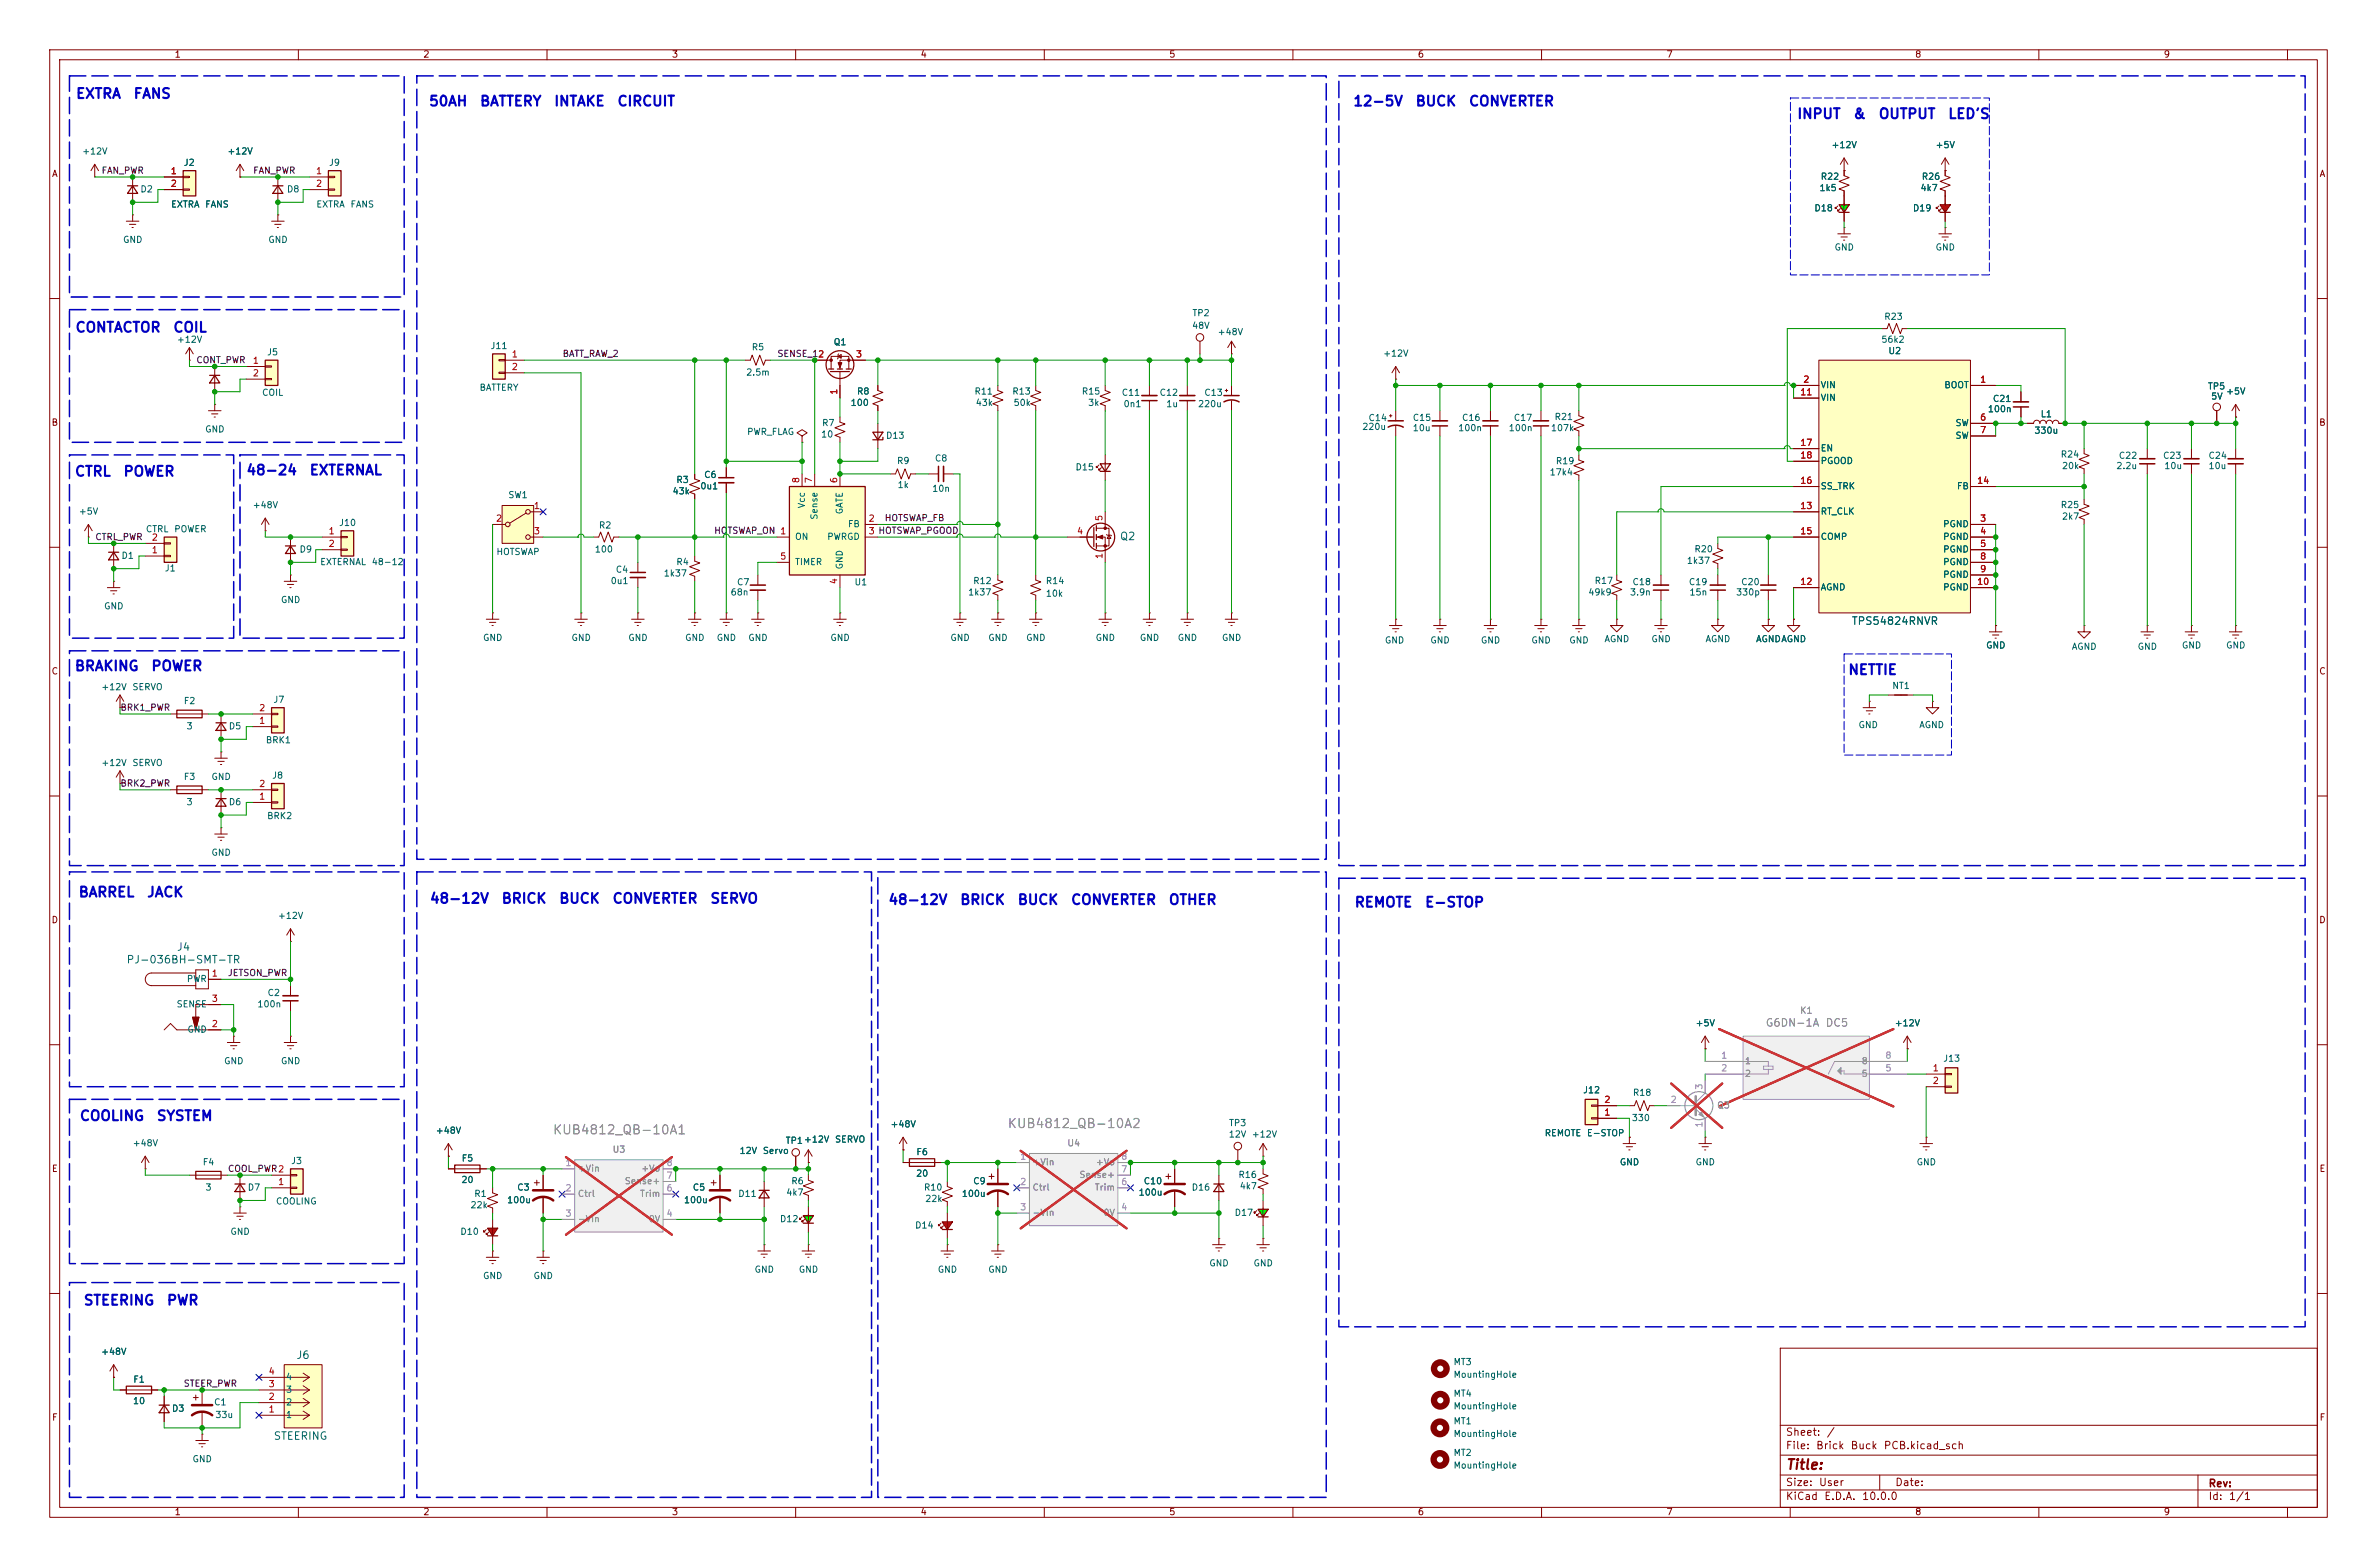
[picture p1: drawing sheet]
<svg xmlns="http://www.w3.org/2000/svg" width="478mm" height="315mm" viewBox="0 0 478 315" stroke-linecap="round" stroke-linejoin="round" font-family="sans-serif">
<defs><g id="words">
<g font-size="2" fill="#0000c2">
<text x="15.1" y="20.3">EXTRA</text>
<text x="26.7" y="20.3">FANS</text>
<text x="86.1" y="21.8">50AH</text>
<text x="96.4" y="21.8">BATTERY</text>
<text x="111.3" y="21.8">INTAKE</text>
<text x="124" y="21.8">CIRCUIT</text>
<text x="272" y="21.8">12-5V</text>
<text x="284.5" y="21.8">BUCK</text>
<text x="295.2" y="21.8">CONVERTER</text>
<text x="361.3" y="24.4">INPUT</text>
<text x="372.5" y="24.4">&amp;</text>
<text x="377.6" y="24.4">OUTPUT</text>
<text x="391.6" y="24.4">LED'S</text>
<text x="15" y="67.3">CONTACTOR</text>
<text x="34.7" y="67.3">COIL</text>
<text x="14.9" y="96.3">CTRL</text>
<text x="24.7" y="96.3">POWER</text>
<text x="49.4" y="96">48-24</text>
<text x="62.1" y="96">EXTERNAL</text>
<text x="14.9" y="135.4">BRAKING</text>
<text x="30.3" y="135.4">POWER</text>
<text x="371.5" y="136.1">NETTIE</text>
<text x="15.7" y="180.8">BARREL</text>
<text x="29.4" y="180.8">JACK</text>
<text x="86.3" y="182.1">48-12V</text>
<text x="100.7" y="182.1">BRICK</text>
<text x="112.3" y="182.1">BUCK</text>
<text x="123" y="182.1">CONVERTER</text>
<text x="142.7" y="182.1">SERVO</text>
<text x="178.5" y="182.4">48-12V</text>
<text x="192.9" y="182.4">BRICK</text>
<text x="204.5" y="182.4">BUCK</text>
<text x="215.2" y="182.4">CONVERTER</text>
<text x="234.9" y="182.4">OTHER</text>
<text x="272.3" y="182.9">REMOTE</text>
<text x="286.4" y="182.9">E-STOP</text>
<text x="15.9" y="225.8">COOLING</text>
<text x="31.4" y="225.8">SYSTEM</text>
<text x="16.7" y="262.9">STEERING</text>
<text x="33.4" y="262.9">PWR</text>
</g>
<text font-size="2" fill="#840000" x="359" y="295.9">Title:</text>
<g font-size="1.8" fill="#989898">
<text x="202.5" y="227.2">KUB4812_QB-10A2</text>
<text x="111" y="228.5">KUB4812_QB-10A1</text>
</g>
<g font-size="1.5" fill="#006464">
<text x="225.1" y="109">Q2</text>
<text x="372.3" y="126">TPS54824RNVR</text>
<text x="35.5" y="191.5">J4</text>
<text x="25.3" y="194">PJ-036BH-SMT-TR</text>
<text x="59.5" y="273.5">J6</text>
<text x="54.9" y="289.8">STEERING</text>
</g>
<g font-size="1.5" fill="#989898">
<text x="354.9" y="206.7">G6DN-1A</text>
<text x="367" y="206.7">DC5</text>
</g>
<g font-size="1.5" fill="#840000">
<text x="359" y="291.7">File:</text>
<text x="359" y="289">Sheet:</text>
<text x="365.1" y="291.7">Brick</text>
<text x="367.2" y="289">/</text>
<text x="372" y="291.7">Buck</text>
<text x="378.7" y="291.7">PCB.kicad_sch</text>
<text x="359" y="299.1">Size:</text>
<text x="365.7" y="299.1">User</text>
<text x="381" y="299.1">Date:</text>
<text x="444" y="299.3">Rev:</text>
<text x="359" y="301.9">KiCad</text>
<text x="366.7" y="301.9">E.D.A.</text>
<text x="374.3" y="301.9">10.0.0</text>
<text x="444" y="301.9">Id:</text>
<text x="448.1" y="301.9">1/1</text>
</g>
<g font-size="1.3" fill="#840000">
<text x="35" y="11.9">1</text>
<text x="85" y="11.9">2</text>
<text x="135" y="11.9">3</text>
<text x="185" y="11.9">4</text>
<text x="235" y="11.9">5</text>
<text x="285" y="11.9">6</text>
<text x="335" y="11.9">7</text>
<text x="385" y="11.9">8</text>
<text x="435" y="11.9">9</text>
<text x="10.3" y="35.9">A</text>
<text x="466.3" y="35.9">A</text>
<text x="10.3" y="85.9">B</text>
<text x="466.3" y="85.9">B</text>
<text x="10.3" y="135.9">C</text>
<text x="466.3" y="135.9">C</text>
<text x="10.3" y="185.9">D</text>
<text x="466.3" y="185.9">D</text>
<text x="10.3" y="235.9">E</text>
<text x="466.3" y="235.9">E</text>
<text x="10.3" y="285.9">F</text>
<text x="466.3" y="285.9">F</text>
<text x="35" y="304.9">1</text>
<text x="85" y="304.9">2</text>
<text x="135" y="304.9">3</text>
<text x="185" y="304.9">4</text>
<text x="235" y="304.9">5</text>
<text x="285" y="304.9">6</text>
<text x="335" y="304.9">7</text>
<text x="385" y="304.9">8</text>
<text x="435" y="304.9">9</text>
</g>
<g font-size="1.3" fill="#006464">
<text x="16.4" y="31.4">+12V</text>
<text x="36.8" y="33.6">J2</text>
<text x="45.6" y="31.4">+12V</text>
<text x="66" y="33.6">J9</text>
<text x="368.2" y="30.1">+12V</text>
<text x="389.1" y="30.1">+5V</text>
<text x="28.1" y="39">D2</text>
<text x="57.6" y="39">D8</text>
<text x="365.8" y="38.7">1k5</text>
<text x="366" y="36.4">R22</text>
<text x="386.1" y="38.7">4k7</text>
<text x="386.3" y="36.4">R26</text>
<text x="34.3" y="42">EXTRA</text>
<text x="41.2" y="42">FANS</text>
<text x="63.5" y="42">EXTRA</text>
<text x="70.4" y="42">FANS</text>
<text x="364.8" y="42.8">D18</text>
<text x="384.6" y="42.8">D19</text>
<text x="24.6" y="49.1">GND</text>
<text x="53.8" y="49.1">GND</text>
<text x="368.8" y="50.7">GND</text>
<text x="389.1" y="50.7">GND</text>
<text x="239.7" y="63.9">TP2</text>
<text x="378.8" y="64.6">R23</text>
<text x="35.5" y="69.2">+12V</text>
<text x="53.6" y="71.7">J5</text>
<text x="98.5" y="70.5">J11</text>
<text x="151.1" y="70.7">R5</text>
<text x="167.5" y="69.7">Q1</text>
<text x="239.6" y="66.4">48V</text>
<text x="244.8" y="67.7">+48V</text>
<text x="278" y="72">+12V</text>
<text x="378.2" y="69.2">56k2</text>
<text x="379.6" y="71.5">U2</text>
<text x="149.9" y="75.8">2.5m</text>
<text x="52.6" y="79.9">COIL</text>
<text x="96.3" y="78.9">BATTERY</text>
<text x="171" y="81.9">100</text>
<text x="172.2" y="79.6">R8</text>
<text x="195.8" y="79.6">R11</text>
<text x="196.1" y="81.9">43k</text>
<text x="203.5" y="79.6">R13</text>
<text x="203.7" y="81.9">50k</text>
<text x="217.4" y="79.6">R15</text>
<text x="218.7" y="81.9">3k</text>
<text x="225.5" y="79.9">C11</text>
<text x="225.8" y="82.2">0n1</text>
<text x="233.1" y="79.9">C12</text>
<text x="234.4" y="82.2">1u</text>
<text x="240.8" y="82.2">220u</text>
<text x="242.1" y="79.9">C13</text>
<text x="366" y="78.3">VIN</text>
<text x="366" y="80.9">VIN</text>
<text x="390.9" y="78.3">BOOT</text>
<text x="399.6" y="83.2">100n</text>
<text x="400.6" y="81.1">C21</text>
<text x="443.9" y="78.6">TP5</text>
<text x="444.5" y="80.6">5V</text>
<text x="447.5" y="79.6">+5V</text>
<text x="41.1" y="87.2">GND</text>
<text x="150.1" y="87.7">PWR_FLAG</text>
<text x="165" y="88.3">10</text>
<text x="165.2" y="86">R7</text>
<text x="178.1" y="88.5">D13</text>
<text x="273.8" y="86.7">220u</text>
<text x="275.1" y="85">C14</text>
<text x="284" y="84.9">C15</text>
<text x="284" y="87">10u</text>
<text x="293.1" y="87">100n</text>
<text x="293.9" y="84.9">C16</text>
<text x="303.3" y="87">100n</text>
<text x="304.3" y="84.9">C17</text>
<text x="311.8" y="87">107k</text>
<text x="312.5" y="84.7">R21</text>
<text x="393.1" y="86">SW</text>
<text x="393.1" y="88.5">SW</text>
<text x="409" y="87.5">330u</text>
<text x="410.3" y="84.2">L1</text>
<text x="180.3" y="93.6">R9</text>
<text x="187.9" y="93.1">C8</text>
<text x="216.2" y="94.9">D15</text>
<text x="311.5" y="95.9">17k4</text>
<text x="312.8" y="93.6">R19</text>
<text x="366" y="91">EN</text>
<text x="366" y="93.6">PGOOD</text>
<text x="414.3" y="92.3">R24</text>
<text x="414.5" y="94.6">20k</text>
<text x="425.5" y="94.6">2.2u</text>
<text x="426" y="92.5">C22</text>
<text x="434.9" y="92.5">C23</text>
<text x="435.1" y="94.6">10u</text>
<text x="444" y="92.5">C24</text>
<text x="444" y="94.6">10u</text>
<text x="102.1" y="100.4">SW1</text>
<text x="135.1" y="99.7">43k</text>
<text x="135.9" y="97.4">R3</text>
<text x="140.7" y="98.7">0u1</text>
<text x="141.5" y="96.4">C6</text>
<text x="180.4" y="98.4">1k</text>
<text x="187.3" y="99.2">10n</text>
<text x="366" y="98.7">SS_TRK</text>
<text x="393.4" y="98.7">FB</text>
<text x="15.7" y="103.7">+5V</text>
<text x="29.2" y="107.3">CTRL</text>
<text x="34.9" y="107.3">POWER</text>
<text x="50.7" y="102.5">+48V</text>
<text x="68.1" y="106">J10</text>
<text x="120.3" y="106.5">R2</text>
<text x="162.2" y="102.3" transform="rotate(-90 162.2 102.3)">Vcc</text>
<text x="164.7" y="104.6" transform="rotate(-90 164.7 104.6)">Sense</text>
<text x="169.8" y="103.5" transform="rotate(-90 169.8 103.5)">GATE</text>
<text x="170.4" y="106.3">FB</text>
<text x="366" y="103.7">RT_CLK</text>
<text x="390.6" y="106.3">PGND</text>
<text x="414.3" y="102.4">R25</text>
<text x="414.5" y="104.8">2k7</text>
<text x="24.3" y="112.6">D1</text>
<text x="60.1" y="111.4">D9</text>
<text x="64.3" y="113.9">EXTERNAL</text>
<text x="74.6" y="113.9">48-12</text>
<text x="99.7" y="111.9">HOTSWAP</text>
<text x="119.5" y="111.4">100</text>
<text x="135.9" y="113.9">R4</text>
<text x="159.8" y="108.8">ON</text>
<text x="159.8" y="113.9">TIMER</text>
<text x="166.2" y="108.8">PWRGD</text>
<text x="339.1" y="113.7">1k37</text>
<text x="340.6" y="111.3">R20</text>
<text x="366" y="108.8">COMP</text>
<text x="390.6" y="108.8">PGND</text>
<text x="390.6" y="111.4">PGND</text>
<text x="390.6" y="113.9">PGND</text>
<text x="33" y="115.2">J1</text>
<text x="122.7" y="117.7">0u1</text>
<text x="123.7" y="115.4">C4</text>
<text x="133.4" y="116.2">1k37</text>
<text x="148.1" y="118">C7</text>
<text x="169.8" y="114.6" transform="rotate(-90 169.8 114.6)">GND</text>
<text x="171.7" y="118">U1</text>
<text x="195.6" y="117.7">R12</text>
<text x="210.2" y="117.7">R14</text>
<text x="320.6" y="117.7">R17</text>
<text x="328.2" y="117.9">C18</text>
<text x="339.5" y="117.9">C19</text>
<text x="350" y="117.9">C20</text>
<text x="366" y="119">AGND</text>
<text x="390.6" y="116.4">PGND</text>
<text x="390.6" y="119">PGND</text>
<text x="20.8" y="122.8">GND</text>
<text x="56.4" y="121.5">GND</text>
<text x="146.8" y="120">68n</text>
<text x="194.6" y="120">1k37</text>
<text x="210.2" y="120.3">10k</text>
<text x="319.3" y="120">49k9</text>
<text x="327.7" y="120">3.9n</text>
<text x="339.6" y="120">15n</text>
<text x="349" y="120">330p</text>
<text x="97" y="129.1">GND</text>
<text x="114.8" y="129.1">GND</text>
<text x="126.2" y="129.1">GND</text>
<text x="137.7" y="129.1">GND</text>
<text x="144" y="129.1">GND</text>
<text x="150.4" y="129.1">GND</text>
<text x="166.9" y="129.1">GND</text>
<text x="191" y="129.1">GND</text>
<text x="198.6" y="129.1">GND</text>
<text x="206.2" y="129.1">GND</text>
<text x="220.2" y="129.1">GND</text>
<text x="229.1" y="129.1">GND</text>
<text x="236.7" y="129.1">GND</text>
<text x="245.6" y="129.1">GND</text>
<text x="278.4" y="129.7">GND</text>
<text x="287.5" y="129.7">GND</text>
<text x="297.7" y="129.7">GND</text>
<text x="307.8" y="129.7">GND</text>
<text x="315.5" y="129.7">GND</text>
<text x="322.5" y="129.4">AGND</text>
<text x="332" y="129.4">GND</text>
<text x="342.9" y="129.4">AGND</text>
<text x="353" y="129.4">AGNDAGND</text>
<text x="399.3" y="130.7">GND</text>
<text x="416.5" y="130.9">AGND</text>
<text x="429.8" y="130.9">GND</text>
<text x="438.7" y="130.7">GND</text>
<text x="447.5" y="130.7">GND</text>
<text x="20.3" y="139.1">+12V</text>
<text x="26.5" y="139.1">SERVO</text>
<text x="36.8" y="141.8">F2</text>
<text x="54.9" y="141.6">J7</text>
<text x="380.4" y="138.8">NT1</text>
<text x="37.4" y="146.9">3</text>
<text x="45.9" y="146.9">D5</text>
<text x="53.3" y="149.7">BRK1</text>
<text x="373.6" y="146.7">GND</text>
<text x="385.8" y="146.7">AGND</text>
<text x="20.3" y="154.3">+12V</text>
<text x="26.5" y="154.3">SERVO</text>
<text x="36.8" y="157.1">F3</text>
<text x="42.4" y="157.1">GND</text>
<text x="54.6" y="156.8">J8</text>
<text x="37.4" y="162.2">3</text>
<text x="45.9" y="162.2">D6</text>
<text x="53.6" y="165">BRK2</text>
<text x="42.4" y="172.3">GND</text>
<text x="55.8" y="185">+12V</text>
<text x="37.5" y="197.7">PWR</text>
<text x="35.4" y="202.8">SENSE</text>
<text x="51.7" y="202.8">100n</text>
<text x="53.7" y="200.5">C2</text>
<text x="37.6" y="207.9">GND</text>
<text x="340.9" y="206.6">+5V</text>
<text x="380.9" y="206.6">+12V</text>
<text x="45" y="214.2">GND</text>
<text x="56.4" y="214.2">GND</text>
<text x="390.7" y="213.7">J13</text>
<text x="318.2" y="220.1">J12</text>
<text x="328.3" y="220.6">R18</text>
<text x="179" y="226.9">+48V</text>
<text x="247" y="226.7">TP3</text>
<text x="328" y="225.7">330</text>
<text x="26.6" y="230.7">+48V</text>
<text x="87.5" y="228.2">+48V</text>
<text x="92.7" y="233.8">F5</text>
<text x="148.6" y="232.3">12V</text>
<text x="153.3" y="232.3">Servo</text>
<text x="157.9" y="230.2">TP1 +12V</text>
<text x="167.8" y="230">SERVO</text>
<text x="184.2" y="232.5">F6</text>
<text x="247" y="229">12V</text>
<text x="251.6" y="229">+12V</text>
<text x="310.5" y="228.7">REMOTE</text>
<text x="319" y="228.7">E-STOP</text>
<text x="40.7" y="234.6">F4</text>
<text x="41.2" y="239.6">3</text>
<text x="49.7" y="239.6">D7</text>
<text x="58.4" y="234.3">J3</text>
<text x="92.7" y="238.1">20</text>
<text x="103.9" y="239.6">C3</text>
<text x="139.2" y="239.6">C5</text>
<text x="159" y="238.4">R6</text>
<text x="184.1" y="236.8">20</text>
<text x="185.7" y="239.6">R10</text>
<text x="195.6" y="238.4">C9</text>
<text x="229.9" y="238.4">C10</text>
<text x="239.5" y="239.6">D16</text>
<text x="248.9" y="237.1">R16</text>
<text x="249.2" y="239.4">4k7</text>
<text x="325.6" y="234.6">GND</text>
<text x="340.9" y="234.6">GND</text>
<text x="385.3" y="234.6">GND</text>
<text x="55.4" y="242.4">COOLING</text>
<text x="94.5" y="243.2">22k</text>
<text x="95.3" y="240.9">R1</text>
<text x="101.9" y="242.2">100u</text>
<text x="137.4" y="242.2">100u</text>
<text x="148.3" y="240.9">D11</text>
<text x="156.7" y="246">D12</text>
<text x="158" y="240.7">4k7</text>
<text x="185.9" y="241.9">22k</text>
<text x="193.3" y="240.9">100u</text>
<text x="228.9" y="240.7">100u</text>
<text x="248.2" y="244.7">D17</text>
<text x="46.2" y="248.5">GND</text>
<text x="92.5" y="248.5">D10</text>
<text x="183.9" y="247.3">D14</text>
<text x="97" y="257.4">GND</text>
<text x="107.2" y="257.4">GND</text>
<text x="151.6" y="256.1">GND</text>
<text x="160.5" y="256.1">GND</text>
<text x="188.5" y="256.1">GND</text>
<text x="198.6" y="256.1">GND</text>
<text x="243.1" y="254.9">GND</text>
<text x="252" y="254.9">GND</text>
<text x="20.2" y="272.7">+48V</text>
<text x="292.2" y="274.7">MT3</text>
<text x="26.7" y="278.2">F1</text>
<text x="57.4" y="280.3">3</text>
<text x="57.4" y="277.7">4</text>
<text x="292.2" y="281.1">MT4</text>
<text x="292.2" y="277.3">MountingHole</text>
<text x="26.6" y="282.6">10</text>
<text x="34.5" y="284.1">D3</text>
<text x="42.9" y="282.8">C1</text>
<text x="43.2" y="285.4">33u</text>
<text x="57.4" y="285.4">1</text>
<text x="57.4" y="282.8">2</text>
<text x="292.2" y="286.6">MT1</text>
<text x="292.2" y="283.6">MountingHole</text>
<text x="292.2" y="293">MT2</text>
<text x="292.2" y="289.2">MountingHole</text>
<text x="38.6" y="294.2">GND</text>
<text x="292.2" y="295.5">MountingHole</text>
</g>
<g font-size="1.3" fill="#0f0f0f">
<text x="20.3" y="35.2">FAN_PWR</text>
<text x="50.8" y="35.2">FAN_PWR</text>
<text x="39.4" y="73.3">CONT_PWR</text>
<text x="113" y="72.1">BATT_RAW_2</text>
<text x="156.2" y="72.1">SENSE_12</text>
<text x="143.5" y="107.6">HOTSWAP_ON</text>
<text x="177.8" y="105.1">HOTSWAP_FB</text>
<text x="19" y="108.9">CTRL_PWR</text>
<text x="24.1" y="143.2">BRK1_PWR</text>
<text x="24.1" y="158.4">BRK2_PWR</text>
<text x="45.7" y="196.5">JETSON_PWR</text>
<text x="45.7" y="235.9">COOL_PWR2</text>
<text x="36.8" y="279.1">STEER_PWR</text>
</g>
<g font-size="1.3" fill="#a90000">
<text x="34.2" y="35.3">1</text>
<text x="63.4" y="35.3">1</text>
<text x="34.2" y="37.9">2</text>
<text x="63.4" y="37.9">2</text>
<text x="50.7" y="73.4">1</text>
<text x="50.7" y="76">2</text>
<text x="102.8" y="72.2">1</text>
<text x="102.8" y="74.7">2</text>
<text x="164.4" y="72.2">2</text>
<text x="172" y="72.2">3</text>
<text x="362.5" y="77.2">2</text>
<text x="398.1" y="77.2">1</text>
<text x="168.7" y="79.5" transform="rotate(-90 168.7 79.5)">1</text>
<text x="361.9" y="79.8">11</text>
<text x="361.9" y="89.9">17</text>
<text x="398.1" y="84.9">6</text>
<text x="398.1" y="87.4">7</text>
<text x="361.9" y="92.5">18</text>
<text x="161" y="97.2" transform="rotate(-90 161 97.2)">8</text>
<text x="163.6" y="97.2" transform="rotate(-90 163.6 97.2)">7</text>
<text x="168.7" y="97.2" transform="rotate(-90 168.7 97.2)">6</text>
<text x="361.9" y="97.6">16</text>
<text x="397.5" y="97.6">14</text>
<text x="66" y="107.7">1</text>
<text x="99.6" y="105.2">2</text>
<text x="107.2" y="102.6">1</text>
<text x="107.2" y="107.7">3</text>
<text x="156.8" y="107.7">1</text>
<text x="174.6" y="105.2">2</text>
<text x="174.6" y="107.7">3 HOTSWAP_PGOOD</text>
<text x="216.5" y="107.7">4</text>
<text x="222" y="104.9" transform="rotate(-90 222 104.9)">5</text>
<text x="361.9" y="102.6">13</text>
<text x="361.9" y="107.7">15</text>
<text x="398.1" y="105.2">3</text>
<text x="398.1" y="107.7">4</text>
<text x="30.4" y="111.5">1</text>
<text x="30.4" y="109">2</text>
<text x="66" y="110.3">2</text>
<text x="156.8" y="112.8">5</text>
<text x="222" y="112.5" transform="rotate(-90 222 112.5)">1</text>
<text x="398.1" y="110.3">5</text>
<text x="398.1" y="112.8">8</text>
<text x="168.7" y="117.6" transform="rotate(-90 168.7 117.6)">4</text>
<text x="361.9" y="117.9">12</text>
<text x="397.5" y="117.9">10</text>
<text x="398.1" y="115.3">9</text>
<text x="52" y="143.3">2</text>
<text x="52" y="145.8">1</text>
<text x="52" y="161.1">1</text>
<text x="52" y="158.5">2</text>
<text x="42.5" y="196.6">1</text>
<text x="42.5" y="201.7">3</text>
<text x="42.5" y="206.8">2</text>
<text x="388.5" y="215.7">1</text>
<text x="388.5" y="218.2">2</text>
<text x="322.5" y="224.6">1</text>
<text x="322.5" y="222">2</text>
<text x="55.8" y="238.5">1</text>
<text x="53.9" y="281.7">2</text>
<text x="53.9" y="279.2">3</text>
<text x="53.9" y="276.6">4</text>
<text x="53.9" y="284.2">1</text>
</g>
<g font-size="1.3" fill="#989898">
<text x="361.9" y="204.1">K1</text>
<text x="350.8" y="214.2">1</text>
<text x="374.3" y="214.2">8</text>
<text x="350.8" y="216.8">2</text>
<text x="374.3" y="216.8">5</text>
<text x="345.2" y="223.1">Q3</text>
<text x="123.1" y="232">U3</text>
<text x="214.5" y="230.7">U4</text>
<text x="116.1" y="235.8">+Vin</text>
<text x="125.5" y="238.4">Sense+</text>
<text x="128.8" y="235.8">+Vo</text>
<text x="207.5" y="234.6">+Vin</text>
<text x="207.5" y="239.6">Ctrl</text>
<text x="216.9" y="237.1">Sense+</text>
<text x="220" y="239.6">Trim</text>
<text x="220.3" y="234.6">+Vo</text>
<text x="116.1" y="240.9">Ctrl</text>
<text x="116.1" y="246">-Vin</text>
<text x="128.6" y="240.9">Trim</text>
<text x="130.3" y="246">0V</text>
<text x="207.5" y="244.7">-Vin</text>
<text x="221.8" y="244.7">0V</text>
</g>
<g font-size="1.3" fill="#aaa">
<text x="346" y="213.1">1</text>
<text x="346" y="215.7">2</text>
<text x="379" y="215.7">5</text>
<text x="379" y="213.1">8</text>
<text x="342.6" y="219.2" transform="rotate(-90 342.6 219.2)">3</text>
<text x="335.8" y="222">2</text>
<text x="342.6" y="226.8" transform="rotate(-90 342.6 226.8)">1</text>
<text x="205" y="233.4">1</text>
<text x="225.4" y="233.4">8</text>
<text x="113.6" y="234.7">1</text>
<text x="113.6" y="239.8">2</text>
<text x="133.9" y="239.8">6</text>
<text x="133.9" y="237.3">7</text>
<text x="133.9" y="234.7">8</text>
<text x="205" y="238.5">2</text>
<text x="225.4" y="238.5">6</text>
<text x="225.4" y="236">7</text>
<text x="113.6" y="244.9">3</text>
<text x="133.9" y="244.9">4</text>
<text x="205" y="243.6">3</text>
<text x="225.4" y="243.6">4</text>
</g>
</g></defs>
<g fill="none" stroke="#840000" stroke-width=".2">
<path d="M10 10h458v295h-458zM12 12h454v291h-454zM60 10v2M110 10v2M160 10v2M210 10v2M260 10v2M310 10v2M360 10v2M410 10v2M460 10v2M10 60h2"/>
<path d="M466 60h2M10 110h2M466 110h2M10 160h2M466 160h2M10 210h2M466 210h2M10 260h2M358 271h108v32h-108zM466 260h2M358 299.5h108M358 296.5h108"/>
<path d="M358 292.5h108M358 286.5h108M378 296.5v3M442 296.5v6.5M60 303v2M110 303v2M160 303v2M210 303v2M260 303v2M310 303v2M360 303v2M410 303v2"/>
<path d="M460 303v2"/>
</g>
<path d="M54.6 142.3h2.5v5h-2.5z" fill="#ffffc2"/>
<path d="M54.6 142.3h2.5v5h-2.5zM43.4 160.5h2.1M44.4 160.5l1.1 1.6h-2.1z" fill="none" stroke="#840000" stroke-width=".25"/>
<path d="M44.4 158.8v5M50.8 146.1h3.8M50.8 143.5h3.8M54.6 145.9h1.3v.3h-1.3zM54.6 143.4h1.3v.3h-1.3z" fill="none" stroke="#840000" stroke-width=".2"/>
<path d="M54.6 157.5h2.5v5.1h-2.5z" fill="#ffffc2"/>
<path d="M43.4 145.3h2.1M44.4 145.3l1.1 1.5h-2.1zM54.6 157.5h2.5v5.1h-2.5z" fill="none" stroke="#840000" stroke-width=".25"/>
<g fill="none" stroke="#840000" stroke-width=".2">
<path d="M149.9 72.4h1l.4-1 .7 2 .8-2 .7 2 .4-1h1M238.8 77.5v2M168.9 83.8v1.1l1 .3-2 .8 2 .8-2 .7 1 .4v1M238.8 80.5v2.1M332.7 125.7h2.6M333.4 126.4h1.2M333.9 127h.2M334 124.5h.1M334 124.5v1.2M44.4 143.5v5.1M50.8 158.8h3.8M54.6 158.6h1.3v.3h-1.3z"/>
<path d="M50.8 161.3h3.8M54.6 161.2h1.3v.2h-1.3zM198.9 236.5h1M199.4 236v1M200.7 235v2.8M200.7 239.3v3.3M199.4 251.5h2.5M200 252.1h1.3M200.5 252.7h.3M200.7 250.2h.1M200.7 250.2v1.3"/>
</g>
<path d="M237.2 80.5h3.1" fill="none" stroke="#840000" stroke-width=".3"/>
<path d="M237.2 79.5h3.1" fill="none" stroke="#840000" stroke-width=".33"/>
<path d="M198.6 238h4.1M198.6 240a3.3 3.3 0 0 1 4.1 0" fill="none" stroke="#840000" stroke-width=".51"/>
<path d="M158.7 97.8h15.3v17.8h-15.3z" fill="#ffffc2"/>
<path d="M158.7 97.8h15.3v17.8h-15.3z" fill="none" stroke="#840000" stroke-width=".25"/>
<g fill="none" stroke="#840000" stroke-width=".2">
<path d="M241.3 68.6v2.5M247.6 71.1h.1M247.6 68.6l-.7 1.3M247.6 68.6l.8 1.3M247.6 68.6v2.5M161.3 95.3v2.5M163.8 95.3v2.5M168.9 95.3v2.5M156.2 108h2.5M156.2 113h2.5M168.9 115.6v2.5M174 108h2.5"/>
<path d="M174 105.4h2.5M345.4 115.6v2M345.4 118.6v2.1M144.8 124.5h2.5M145.4 125.1h1.3M145.9 125.7h.3M146 123.2h.1M146 123.2v1.3M151.1 124.5h2.6M151.8 125.1h1.2M152.3 125.7h.2M152.4 123.2h.1"/>
<path d="M152.4 123.2v1.3"/>
<circle cx="241.3" cy="67.8" r=".76"/>
</g>
<path d="M342.9 217.2v2.5l-1.9 1.9M335.3 222.3h5.7M341 222.9l1.9 1.9v2.5" fill="none" stroke="#a1a1a1" stroke-width=".2"/>
<path d="M341 220.4v3.8" fill="none" stroke="#a1a1a1" stroke-width=".51"/>
<circle cx="341.6" cy="222.3" r="2.82" fill="none" stroke="#a1a1a1" stroke-width=".25"/>
<path d="M341.6 224l.5-.5 .5 1.1z" fill="#a1a1a1" stroke="#a1a1a1" stroke-width=".2"/>
<path d="M336.1 217.8l10.2 8.9M346.3 217.8l-10.2 8.9" fill="none" stroke="#e12e31" stroke-width=".46"/>
<circle cx="289.6" cy="275.1" r="1.27" fill="none" stroke="#840000" stroke-width="1.3"/>
<path d="M343.9 118.6h3.1" fill="none" stroke="#840000" stroke-width=".3"/>
<path d="M343.9 117.6h3.1" fill="none" stroke="#840000" stroke-width=".33"/>
<path d="M68.6 106.7h2.5v5.1h-2.5z" fill="#ffffc2"/>
<path d="M21.8 111h2.1M22.9 111l1 1.5h-2.1zM57.4 109.7h2M58.4 109.7l1 1.6h-2zM68.6 106.7h2.5v5.1h-2.5z" fill="none" stroke="#840000" stroke-width=".25"/>
<g fill="none" stroke="#840000" stroke-width=".2">
<path d="M22.9 109.2v5.1M53.3 106.7h.1M53.3 104.2l-.7 1.2M53.3 104.2l.8 1.2M53.3 104.2v2.5M57.1 116.9h2.6M57.8 117.5h1.3M58.3 118.1h.2M58.4 115.6h.1M58.4 108v5M58.4 115.6v1.3M64.8 108h3.8"/>
<path d="M64.8 110.5h3.8M68.6 107.8h1.2v.3h-1.2zM68.6 110.4h1.2v.2h-1.2zM345.4 124.5v1.2h1.3l-1.3 1.3-1.2-1.3h1.2M345.4 124.5h.1M342.9 210.8h.1M342.9 208.3l-.8 1.3M342.9 208.3l.8 1.3M342.9 208.3v2.5"/>
</g>
<path d="M33 108h2.6v5h-2.6z" fill="#ffffc2"/>
<path d="M33 108h2.6v5h-2.6zM35.6 142.8h5v1.5h-5zM35.6 158h5v1.5h-5z" fill="none" stroke="#840000" stroke-width=".25"/>
<g fill="none" stroke="#840000" stroke-width=".2">
<path d="M299.7 82.6v2M299.7 85.6v2M317.5 82.6v1l1 .4-2 .7 2 .8-2 .7 1 .4v1M17.8 108h.1M17.8 105.4l-.8 1.3M17.8 105.4l.7 1.3M17.8 105.4v2.6M21.6 118.1h2.5M22.2 118.8h1.3M22.7 119.4h.3M22.9 116.9h.1M22.9 116.9v1.2"/>
<path d="M29.2 111.8h3.8M29.2 109.2h3.8M33 111.6h1.3v.3h-1.3zM33 109.1h1.3v.3h-1.3zM152.4 115.6v2M152.4 118.6v2.1M24.1 139.7l-.7 1.3M24.1 139.7l.8 1.3M24.1 139.7v2.6M24.1 142.3h.1M24.1 157.5h.1M24.1 155v2.5"/>
<path d="M24.1 155l-.7 1.2M24.1 155l.8 1.2M34.3 143.5h7.6M34.3 158.8h7.6M43.2 152.4h2.5M43.8 153h1.3M44.3 153.7h.3M44.4 151.1h.1M44.4 151.1v1.3M43.2 167.7h2.5M43.8 168.3h1.3M44.3 168.9h.3"/>
<path d="M44.4 166.4h.1M44.4 166.4v1.3M234.4 236.5h1.1M234.9 236v1M236.2 235v2.8M236.2 239.3v3.3M189.2 251.5h2.6M189.9 252.1h1.2M190.4 252.7h.2M190.5 250.2h.1M190.5 250.2v1.3"/>
</g>
<path d="M298.2 85.6h3M150.9 117.6h3" fill="none" stroke="#840000" stroke-width=".3"/>
<path d="M298.2 84.6h3M150.9 118.6h3" fill="none" stroke="#840000" stroke-width=".33"/>
<path d="M234.2 238h4.1M234.2 240a3.3 3.3 0 0 1 4.1 0" fill="none" stroke="#840000" stroke-width=".51"/>
<path d="M365.8 72.4h30.4v50.8h-30.4z" fill="#ffffc2"/>
<g fill="none" stroke="#840000" stroke-width=".2">
<path d="M19 35.6h.1M19 33l-.7 1.3M19 33l.8 1.3M19 33v2.6M26.7 35.6v5.1M25.4 44.5h2.5M26 45.1h1.3M26.5 45.7h.3M26.7 43.2h.1M26.7 43.2v1.3M176.5 77.5v1l1 .4-2 .7 2 .8-2 .8 1 .3v1.1M200.7 77.5v1l1 .4-2.1 .7 2.1 .8-2.1 .8 1.1 .3v1.1"/>
<path d="M360.7 77.5h5.1M365.8 72.4h30.4v50.8h-30.4zM396.2 77.5h5.1M176.5 85.1v5.1M179.1 95.3h1l.4-1.1 .7 2.1 .8-2.1 .8 2.1 .3-1h1M186.7 95.3h2M189.7 95.3h2.1M309.9 82.6v2M309.9 85.6v2M360.7 80h5.1M360.7 97.8h5.1M360.7 90.2h5.1"/>
<path d="M360.7 92.7h5.1M396.2 85.1h5.1M396.2 87.6h5.1M396.2 97.8h5.1M208.3 115.6v1l1 .4-2 .7 2 .8-2 .8 1 .3v1.1M355.6 115.6v2M355.6 118.6v2.1M360.7 108h5.1M360.7 118.1h5.1M360.7 102.9h5.1M396.2 105.4h5.1M396.2 108h5.1"/>
<path d="M396.2 110.5h5.1M396.2 113h5.1M396.2 115.6h5.1M396.2 118.1h5.1M207 124.5h2.5M207.6 125.1h1.3M208.2 125.7h.2M208.3 123.2h.1M208.3 123.2v1.3M221 124.5h2.5M221.6 125.1h1.3M222.1 125.7h.3"/>
<path d="M222.2 123.2h.1M222.2 123.2v1.3M229.9 124.5h2.5M230.5 125.1h1.3M231 125.7h.3M231.1 123.2h.1M231.1 123.2v1.3M237.5 124.5h2.5M238.1 125.1h1.3M238.6 125.7h.3M238.8 123.2h.1M238.8 123.2v1.3"/>
<path d="M360.7 124.5v1.2h1.2l-1.2 1.3-1.3-1.3h1.3M360.7 124.5h.1M162.6 233.7h.1M162.6 231.2l-.8 1.2M162.6 231.2l.7 1.2M162.6 231.2v2.5M181.6 231.2h.1M181.6 228.6l-.8 1.3M181.6 228.6l.8 1.3M181.6 228.6v2.6M254 232.4h.1M254 229.9l-.8 1.3"/>
<path d="M254 229.9l.8 1.3M254 229.9v2.5M161.3 251.5h2.5M161.9 252.1h1.3M162.4 252.7h.3M162.6 250.2h.1M162.6 250.2v1.3"/>
</g>
<path d="M188.7 93.7v3.1M308.4 85.6h3M354.1 118.6h3" fill="none" stroke="#840000" stroke-width=".3"/>
<path d="M189.7 93.7v3.1M308.4 84.6h3M354.1 117.6h3" fill="none" stroke="#840000" stroke-width=".33"/>
<path d="M25.7 37.4h2M26.7 37.4l1 1.5h-2zM175.5 86.9h2l-1 1.5zM177.5 87.9v.5h-2" fill="none" stroke="#840000" stroke-width=".25"/>
<path d="M36.8 34.3h2.6v5.1h-2.6z" fill="#ffffc2"/>
<path d="M36.8 34.3h2.6v5.1h-2.6z" fill="none" stroke="#840000" stroke-width=".25"/>
<path d="M33 35.6h3.8M33 38.1h3.8M36.8 35.4h1.3v.3h-1.3zM36.8 38h1.3v.2h-1.3zM54.6 44.5h2.5M55.2 45.1h1.3M55.8 45.7h.2M55.9 43.2h.1M55.9 43.2v1.3" fill="none" stroke="#840000" stroke-width=".2"/>
<path d="M99.1 71.1h2.5v5.1h-2.5z" fill="#ffffc2"/>
<g fill="none" stroke="#840000" stroke-width=".25">
<path d="M99.1 71.1h2.5v5.1h-2.5zM166.6 74.2h1M167 74.7h3.8M168.4 74.2h1M170.2 74.2h1"/>
<circle cx="168.9" cy="73.3" r="2.79"/>
</g>
<g fill="none" stroke="#840000" stroke-width=".2">
<path d="M100.3 72.3h1.3v.2h-1.3zM100.3 74.8h1.3v.3h-1.3zM101.6 72.4h3.8M101.6 74.9h3.8M163.8 72.4h3.3M167.1 74.2v-2.6h3.6v2.6M168.5 71.6l.7-.3v.7zM168.7 71.1l-.3 1.1M168.9 74.7v5.3M174 72.4h-5.1v1.8M167.6 124.5h2.6M168.3 125.1h1.2"/>
<path d="M168.8 125.7h.2M168.9 123.2h.1M168.9 123.2v1.3"/>
</g>
<g fill="#840000" stroke="#840000" stroke-width=".2">
<path d="M168.5 72.9h.8l-.4 1z"/>
<circle cx="167.1" cy="72.4" r=".25"/>
<circle cx="170.7" cy="72.4" r=".25"/>
</g>
<g fill="none" stroke="#840000" stroke-width="1.3">
<circle cx="289.6" cy="293.4" r="1.27"/>
<circle cx="289.6" cy="287" r="1.27"/>
<circle cx="289.6" cy="281.5" r="1.27"/>
</g>
<path d="M53.3 72.4h2.6v5.1h-2.6z" fill="#ffffc2"/>
<path d="M42.2 75.5h2M43.2 75.5l1 1.5h-2zM53.3 72.4h2.6v5.1h-2.6zM381 139.7h2.5" fill="none" stroke="#840000" stroke-width=".25"/>
<path d="M43.2 73.7v5.1M49.5 73.7h3.8M49.5 76.2h3.8M53.3 73.5h1.3v.3h-1.3zM53.3 76.1h1.3v.2h-1.3zM355.6 124.5v1.2h1.3l-1.3 1.3-1.3-1.3h1.3M355.6 124.5h.1M379.7 139.7h5.1M190.5 237.5v1l1 .4-2 .8 2 .7-2 .8 1 .4v1" fill="none" stroke="#840000" stroke-width=".2"/>
<path d="M189.5 245.6h2l-1 1.6z" fill="#f00"/>
<path d="M189.5 245.6h2l-1 1.6zM189.5 247.2h2" fill="none" stroke="#840000" stroke-width=".25"/>
<path d="M139.7 95.3v1l1 .4-2 .7 2 .8-2 .7 1 .4v1M341.6 229.9h2.6M342.3 230.5h1.2M342.8 231.2h.2M342.9 228.6h.1M342.9 228.6v1.3M189.2 245.9l-.5 .5v-.3v.3h.3M189.7 246.4l-.5 .5v-.3v.3h.3M190.5 243.9v5" fill="none" stroke="#840000" stroke-width=".2"/>
<path d="M253 243.1h2l-1 1.5z" fill="#0f0"/>
<path d="M253 243.1h2l-1 1.5zM253 244.6h2" fill="none" stroke="#840000" stroke-width=".25"/>
<g fill="none" stroke="#840000" stroke-width=".2">
<path d="M38.1 72.4h.1M38.1 69.9l-.8 1.2M38.1 69.9l.8 1.2M38.1 69.9v2.5M246.4 78.5h.5M246.6 78.2v.6M247.6 77.5v2M41.9 82.6h2.5M42.5 83.2h1.3M43.1 83.8h.2M43.2 81.3h.1M43.2 81.3v1.3"/>
<path d="M247.6 80.5v2.1M317.5 91.5v1l1 .4-2 .7 2 .8-2 .7 1 .4v1M97.8 124.5h2.5M98.4 125.1h1.3M98.9 125.7h.3M99.1 123.2h.1M99.1 123.2v1.3M115.6 124.5h2.5M116.2 125.1h1.3M116.7 125.7h.3M116.8 123.2h.1M116.8 123.2v1.3"/>
<path d="M191.8 124.5h2.5M192.4 125.1h1.3M192.9 125.7h.3M193 123.2h.1M193 123.2v1.3M199.4 124.5h2.5M200 125.1h1.3M200.5 125.7h.3M200.7 123.2h.1M200.7 123.2v1.3M246.4 124.5h2.5M247 125.1h1.3"/>
<path d="M247.5 125.7h.3M247.6 123.2h.1M247.6 123.2v1.3M252.7 243.3l-.5 .6v-.3v.3h.3M253.2 243.9l-.5 .5v-.3v.3h.3M254 241.3v5.1"/>
</g>
<path d="M246.1 79.5h3.1M246.1 80.8a3.2 3.2 0 0 1 3.1 0" fill="none" stroke="#840000" stroke-width=".3"/>
<path d="M101 101.6h6.3v7.6h-6.3z" fill="#ffffc2"/>
<g fill="none" stroke="#840000" stroke-width=".2">
<path d="M48.3 35.6h.1M48.3 33l-.8 1.3M48.3 33l.7 1.3M48.3 33v2.6M99.1 105.4h2.5M101 101.6h6.3v7.6h-6.3zM105.8 103.1l-3.3 2.1M106.7 102.9h2.5M106.7 108h2.5"/>
<circle cx="102.1" cy="105.4" r=".46"/>
<circle cx="106.2" cy="108" r=".46"/>
<circle cx="106.2" cy="102.9" r=".46"/>
</g>
<path d="M66 34.3h2.6v5.1h-2.6z" fill="#ffffc2"/>
<path d="M54.9 37.4h2M55.9 37.4l1 1.5h-2zM66 34.3h2.6v5.1h-2.6zM182.9 232.9h5.1v1.6h-5.1z" fill="none" stroke="#840000" stroke-width=".25"/>
<g fill="none" stroke="#840000" stroke-width=".2">
<path d="M55.9 35.6v5.1M62.2 35.6h3.8M62.2 38.1h3.8M66 35.4h1.3v.3h-1.3zM66 38h1.3v.2h-1.3zM119.4 108h1l.4-1.1 .7 2.1 .8-2.1 .8 2.1 .3-1h1.1M128.3 113v2.1M128.3 116.1v2M139.7 111.8v1l1 .4-2 .7 2 .8-2 .8 1 .3v1.1M200.7 115.6v1l1 .4-2.1 .7 2.1 .8-2.1 .8 1.1 .3v1.1M127 124.5h2.5M127.6 125.1h1.3"/>
<path d="M128.1 125.7h.3M128.3 123.2h.1M128.3 123.2v1.3M138.4 124.5h2.6M139.1 125.1h1.2M139.6 125.7h.2M139.7 123.2h.1M139.7 123.2v1.3M181.6 233.7h7.6M248.9 231.2v2.5M386.1 229.9h2.5M386.7 230.5h1.3"/>
<path d="M387.2 231.2h.3M387.3 228.6h.1M387.3 228.6v1.3"/>
<circle cx="248.9" cy="230.4" r=".76"/>
</g>
<path d="M126.7 115.1h3.1" fill="none" stroke="#840000" stroke-width=".3"/>
<path d="M126.7 116.1h3.1" fill="none" stroke="#840000" stroke-width=".33"/>
<path d="M391.2 214.6h2.5v5.1h-2.5z" fill="#ffffc2"/>
<path d="M391.2 214.6h2.5v5.1h-2.5z" fill="none" stroke="#840000" stroke-width=".25"/>
<path d="M383.5 210.8h.1M383.5 208.3l-.7 1.3M383.5 208.3l.8 1.3M383.5 208.3v2.5M387.3 215.9h3.9M387.3 218.5h3.9M391.2 215.8h1.2v.2h-1.2zM391.2 218.3h1.2v.3h-1.2z" fill="none" stroke="#840000" stroke-width=".2"/>
<path d="M350.5 208.3h25.4v12.7h-25.4z" fill="#f0f0f0"/>
<path d="M342.9 213.4h12.7v.9M350.5 208.3h25.4v12.7h-25.4zM354.6 214.3h2v.7h-2zM355.6 215v.9h-12.7M369.6 215.3l.6-.7v1.3zM370.2 215.3h.6v.6h12.7M383.5 213.4h-14.6l-1.2 2.5" fill="none" stroke="#a1a1a1" stroke-width=".2"/>
<path d="M369.6 215.3l.6-.7v1.3z" fill="#a1a1a1" stroke="#a1a1a1" stroke-width=".2"/>
<path d="M345.7 206.9l35 15.5M380.7 206.9l-35 15.5" fill="none" stroke="#e12e31" stroke-width=".46"/>
<g fill="none" stroke="#840000" stroke-width=".2">
<path d="M208.3 77.5v1l1 .4-2 .7 2 .8-2 .8 1 .3v1.1M222.2 77.5v1l1.1 .4-2.1 .7 2.1 .8-2.1 .8 1 .3v1.1M231.1 77.5v2M146 94v2M146 97v2.1M161.3 87.6l1-.6-1-.6-1 .6 1 .6v1.3M161.3 88.9h.1M221 93.5l-.5 .5v-.3v.3h.2M221.5 94l-.5 .5v-.3v.3h.2M222.2 91.5v5M231.1 80.5v2.1M214.6 108h5.4"/>
<path d="M220.5 106.2h2.5v3.5h-2.5M220.5 108h1.7v5M222.2 102.9v3.3M222.5 107.5l1 .2M223 107.6l.4 .6h-.8zM374.6 142.3h2.6M375.3 142.9h1.3M375.8 143.5h.2M375.9 141h.1M375.9 141v1.3M388.6 141v1.3h1.3l-1.3 1.2-1.3-1.2h1.3M388.6 141h.1"/>
<path d="M245.1 236.2v5.1M254 235v1l1 .4-2 .7 2 .8-2 .7 1 .4v1M326.4 229.9h2.5M327 230.5h1.3M327.5 231.2h.3M327.7 228.6h.1M327.7 222.3h1l.4-1.1 .7 2.1 .8-2.1 .7 2.1 .4-1h1M327.7 228.6v1.3M243.8 250.2h2.6M244.5 250.8h1.2M245 251.5h.2M245.1 248.9h.1"/>
<path d="M245.1 248.9v1.3M252.7 250.2h2.6M253.4 250.8h1.2M253.9 251.5h.2M254 248.9h.1M254 248.9v1.3"/>
</g>
<g fill="none" stroke="#840000" stroke-width=".25">
<path d="M221.2 93.2h2.1l-1.1 1.6zM221.2 94.8h2.1M220 106.1v3.8M220.5 105.7v1M220.5 107.5v1M220.5 109.2v1.1M244.1 238h2M245.1 238l1 1.5h-2z"/>
<circle cx="221.4" cy="108" r="2.79"/>
</g>
<g fill="#840000" stroke="#840000" stroke-width=".2">
<path d="M220.7 108l1-.4v.7z"/>
<circle cx="222.2" cy="106.2" r=".25"/>
<circle cx="222.2" cy="109.7" r=".25"/>
</g>
<path d="M144.5 96h3.1M229.6 80.5h3.1" fill="none" stroke="#840000" stroke-width=".3"/>
<path d="M229.6 79.5h3.1M144.5 97h3.1" fill="none" stroke="#840000" stroke-width=".33"/>
<path d="M318.8 221h2.5v5.1h-2.5z" fill="#ffffc2"/>
<path d="M318.8 221h2.5v5.1h-2.5z" fill="none" stroke="#840000" stroke-width=".25"/>
<g fill="none" stroke="#840000" stroke-width=".2">
<path d="M280.7 76.2h.1M280.7 73.7l-.8 1.2M280.7 73.7l.7 1.2M280.7 73.7v2.5M279.4 83.6h.5M279.7 83.3v.5M280.7 82.6v2M280.7 85.6v2M289.6 82.6v2M289.6 85.6v2M325.1 115.6v1l1 .4-2 .7 2 .8-2 .8 1 .3v1.1M334 115.6v2"/>
<path d="M334 118.6v2.1M345.4 109.2v1.1l1.1 .3-2.1 .8 2.1 .8-2.1 .7 1 .4v1M279.4 125.7h2.5M280 126.4h1.3M280.5 127h.3M280.7 124.5h.1M280.7 124.5v1.2M288.3 125.7h2.5M288.9 126.4h1.3M289.4 127h.3M289.6 124.5h.1M289.6 124.5v1.2"/>
<path d="M298.4 125.7h2.6M299.1 126.4h1.3M299.6 127h.2M299.7 124.5h.1M299.7 124.5v1.2M308.6 125.7h2.5M309.2 126.4h1.3M309.8 127h.2M309.9 124.5h.1M309.9 124.5v1.2M316.2 125.7h2.6M316.9 126.4h1.2"/>
<path d="M317.4 127h.2M317.5 124.5h.1M317.5 124.5v1.2M325.1 124.5v1.2h1.3l-1.3 1.3-1.3-1.3h1.3M325.1 124.5h.1M320 224.7h1.3v.2h-1.3zM320 222.1h1.3v.3h-1.3zM321.3 224.8h3.8M321.3 222.3h3.8"/>
</g>
<path d="M279.1 85.9a3.2 3.2 0 0 1 3.1 0M279.1 84.6h3.1M288 85.6h3.1M332.5 118.6h3" fill="none" stroke="#840000" stroke-width=".3"/>
<path d="M288 84.6h3.1M332.5 117.6h3" fill="none" stroke="#840000" stroke-width=".33"/>
<path d="M369.8 41.2h2.1l-1.1 1.5z" fill="#0f0"/>
<path d="M369.8 41.2h2.1l-1.1 1.5zM369.8 42.7h2.1" fill="none" stroke="#840000" stroke-width=".25"/>
<g fill="none" stroke="#840000" stroke-width=".2">
<path d="M370.8 39.4v5.1M369.6 41.4l-.5 .5v-.2v.2h.2M370.1 41.9l-.5 .5v-.2v.2h.2M389.9 47h2.5M390.5 47.6h1.3M391 48.3h.3M391.2 45.7h.1M391.2 45.7v1.3M419.1 125.7v1.3h1.3l-1.3 1.3-1.3-1.3h1.3M419.1 125.7h.1M430.5 127h2.6M431.2 127.6h1.2"/>
<path d="M431.7 128.3h.2M431.8 125.7h.1M431.8 125.7v1.3"/>
</g>
<path d="M390.1 41.2h2.1l-1 1.5z" fill="#f00"/>
<path d="M390.1 41.2h2.1l-1 1.5zM390.1 42.7h2.1" fill="none" stroke="#840000" stroke-width=".25"/>
<g fill="none" stroke="#840000" stroke-width=".2">
<path d="M370.8 34.3h.1M370.8 31.8v3.5l1.1 .4-2.1 .8 2.1 .7-2.1 .8 1 .4v1M370.8 31.8l-.7 1.2M370.8 31.8l.8 1.2M391.2 34.3h.1M391.2 31.8v3.5l1 .4-2.1 .8 2.1 .7-2.1 .8 1.1 .4v6.1M391.2 31.8l-.8 1.2M391.2 31.8l.7 1.2M369.6 47h2.5M370.2 47.6h1.3M370.7 48.3h.3M370.8 45.7h.1"/>
<path d="M370.8 45.7v1.3M389.9 41.4l-.5 .5v-.2v.2h.2M390.4 41.9l-.5 .5v-.2v.2h.2M378.5 66.1h1l.4-1.1 .7 2.1 .8-2.1 .7 2.1 .4-1h1M406.4 78.8v2M406.4 81.8v2M407.7 85.1h1.2l.2-.4 .5-.2 .4 .2 .2 .4 .2-.4 .4-.2 .5 .2 .2 .4 .2-.4 .4-.2 .5 .2 .1 .4 .2-.4 .5-.2 .4 .2 .2 .4h1.3M419.1 90.2v1l1 .4-2 .7 2 .8-2 .8 1 .3v1.1M431.8 90.2v2M431.8 93.2v2.1M440.7 90.2v2M440.7 93.2v2.1"/>
<path d="M445.8 82.6v2.5M449.6 83.8h.1M449.6 81.3l-.8 1.3M449.6 81.3l.7 1.3M449.6 81.3v2.5M449.6 90.2v2M449.6 93.2v2.1M419.1 100.3v1.1l1 .3-2 .8 2 .8-2 .7 1 .4v1M400 127h2.6M400.7 127.6h1.3M401.2 128.3h.2M401.3 125.7h.1"/>
<path d="M401.3 125.7v1.3M439.4 127h2.6M440.1 127.6h1.2M440.6 128.3h.2M440.7 125.7h.1M440.7 125.7v1.3M448.3 127h2.5M448.9 127.6h1.3M449.5 128.3h.2M449.6 125.7h.1M449.6 125.7v1.3"/>
<circle cx="445.8" cy="81.8" r=".76"/>
</g>
<path d="M404.9 81.8h3M430.3 93.2h3M439.2 93.2h3M448.1 93.2h3" fill="none" stroke="#840000" stroke-width=".3"/>
<path d="M404.9 80.8h3M430.3 92.2h3M439.2 92.2h3M448.1 92.2h3" fill="none" stroke="#840000" stroke-width=".33"/>
<path d="M207 231.9h17.8v14.5h-17.8z" fill="#f0f0f0"/>
<path d="M207 231.9h17.8v14.5h-17.8z" fill="none" stroke="#9f9f9f" stroke-width=".2"/>
<path d="M204.5 233.7h2.5M204.5 238.8h2.5M224.8 233.7h2.5M224.8 238.8h2.5M224.8 236.2h2.5M204.5 243.9h2.5M224.8 243.9h2.5" fill="none" stroke="#a1a1a1" stroke-width=".2"/>
<path d="M205.3 231.3l21.2 15.6M226.5 231.3l-21.2 15.6" fill="none" stroke="#e12e31" stroke-width=".46"/>
<path d="M91.4 234.2h5.1v1.5h-5.1z" fill="none" stroke="#840000" stroke-width=".25"/>
<path d="M90.2 232.4h.1M90.2 235h7.6M90.2 229.9l-.8 1.3M90.2 229.9l.7 1.3M90.2 229.9v2.5M99.1 238.8v1l1 .4-2.1 .7 2.1 .8-2.1 .8 1.1 .3v1.1" fill="none" stroke="#840000" stroke-width=".2"/>
<path d="M161.5 244.4h2.1l-1 1.5z" fill="#0f0"/>
<path d="M161.5 244.4h2.1l-1 1.5zM161.5 245.9h2.1" fill="none" stroke="#840000" stroke-width=".25"/>
<path d="M161.3 244.6l-.5 .5v-.2v.2h.2M161.8 245.1l-.5 .5v-.2v.2h.2M162.6 242.6v5.1" fill="none" stroke="#840000" stroke-width=".2"/>
<path d="M98 246.9h2.1l-1 1.5z" fill="#f00"/>
<path d="M98 246.9h2.1l-1 1.5zM98 248.4h2.1" fill="none" stroke="#840000" stroke-width=".25"/>
<path d="M162.6 236.2v1.1l1 .3-2.1 .8 2.1 .8-2.1 .7 1.1 .4v1M97.8 247.2l-.5 .5v-.3v.3h.2M98.3 247.7l-.5 .5v-.3v.3h.2M99.1 245.1v5.1" fill="none" stroke="#840000" stroke-width=".2"/>
<path d="M115.6 233.1h17.7v14.6h-17.7z" fill="#f0f0f0"/>
<path d="M115.6 233.1h17.7v14.6h-17.7z" fill="none" stroke="#9f9f9f" stroke-width=".2"/>
<path d="M113 235h2.6M133.3 235h2.6M133.3 237.5h2.6M113 240h2.6M113 245.1h2.6M133.3 240h2.6M133.3 245.1h2.6" fill="none" stroke="#a1a1a1" stroke-width=".2"/>
<path d="M113.8 232.6l21.3 15.6M135.1 232.6l-21.3 15.6" fill="none" stroke="#e12e31" stroke-width=".46"/>
<g fill="none" stroke="#840000" stroke-width=".2">
<path d="M39.4 195.6h-8.9a1.27 1.27 0 0 0-1.3 1.3 1.27 1.27 0 0 0 1.3 1.2h8.9M39.4 195h2.5v3.8h-2.5zM41.9 196.9h2.5M58.4 189.2h.1M58.4 186.7l-.7 1.3M58.4 186.7l.8 1.3M58.4 186.7v2.5M58.4 198.1v2.1M33 207l1.3-1.2 1.3 1.2h8.8M38.7 204.5h1.3l-.6 2.5zM44.4 201.9h-5v2.6M45.7 209.6h2.6"/>
<path d="M46.4 210.2h1.2M46.9 210.8h.2M47 208.3h.1M47 208.3v1.3M57.1 209.6h2.6M57.8 210.2h1.3M58.3 210.8h.2M58.4 208.3h.1M58.4 201.2v2M58.4 208.3v1.3M29.2 235h.1M29.2 232.4l-.8 1.3"/>
<path d="M29.2 232.4l.8 1.3M29.2 232.4v2.6M107.4 237.8h1.1M107.9 237.3v1M109.2 236.2v2.8M160 232.4v2.6M97.8 252.7h2.5M98.4 253.4h1.3M98.9 254h.3M99.1 251.5h.1M99.1 251.5v1.2M107.9 252.7h2.6"/>
<path d="M108.6 253.4h1.3M109.1 254h.2M109.2 251.5h.1M109.2 240.6v3.3M109.2 251.5v1.2M152.4 251.5h2.5M153 252.1h1.3M153.5 252.7h.3M153.7 250.2h.1M153.7 250.2v1.3"/>
<circle cx="160" cy="231.7" r=".76"/>
</g>
<path d="M107.2 239.3h4.1M107.2 241.3a3.3 3.3 0 0 1 4.1 0" fill="none" stroke="#840000" stroke-width=".51"/>
<path d="M38.7 204.5h1.3l-.6 2.5z" fill="#840000" stroke="#840000" stroke-width=".2"/>
<path d="M56.9 201.2h3" fill="none" stroke="#840000" stroke-width=".3"/>
<path d="M56.9 200.2h3" fill="none" stroke="#840000" stroke-width=".33"/>
<path d="M58.4 235h2.6v5h-2.6z" fill="#ffffc2"/>
<path d="M39.4 235.5h5v1.5h-5zM47.2 238h2.1M48.3 238l1 1.5h-2.1zM58.4 235h2.6v5h-2.6zM152.7 239.3h2M153.7 239.3l1 1.5h-2zM25.4 278.7h5.1v1.5h-5.1zM32 282.5h2M33 282.5l1 1.5h-2z" fill="none" stroke="#840000" stroke-width=".25"/>
<g fill="none" stroke="#840000" stroke-width=".2">
<path d="M38.1 236.2h7.6M48.3 236.2v5.1M54.6 238.8h3.8M54.6 236.2h3.8M58.4 238.6h1.3v.3h-1.3zM58.4 236.1h1.3v.3h-1.3zM143 237.8h1M143.5 237.3v1M144.8 236.2v2.8M153.7 237.5v5.1M47 243.9h2.5M47.6 244.5h1.3"/>
<path d="M48.1 245.1h.3M48.3 242.6h.1M48.3 242.6v1.3M144.8 240.6v3.3M22.9 276.9h.1M22.9 274.3l-.8 1.3M22.9 274.3l.7 1.3M22.9 274.3v2.6M24.1 279.4h7.6M40.6 279.4v2.8M33 280.7v5.1M38.9 280.9h1"/>
<path d="M39.4 280.4v1M40.6 283.7v3.3"/>
</g>
<path d="M142.7 239.3h4.1M142.7 241.3a3.3 3.3 0 0 1 4.1 0M38.6 284.5a3.3 3.3 0 0 1 4.1 0M38.6 282.5h4.1" fill="none" stroke="#840000" stroke-width=".51"/>
<path d="M57.1 274.3h7.7v12.7h-7.7z" fill="#ffffc2"/>
<g fill="none" stroke="#840000" stroke-width=".2">
<path d="M33 35.6h3.8M33 38.1h3.8M48.3 35.6h.1M370.8 34.3h.1M370.8 34.3v1M370.8 38.4v2.8M391.2 34.3h.1M391.2 34.3v1M391.2 38.4v2.8M370.8 42.7v1.8M391.2 42.7v1.8M163.8 72.4h2.6"/>
<path d="M168.9 77.5v2.5M171.4 72.4h2.6M176.5 77.5v1M360.7 77.5h5.1M396.2 77.5h5.1M406.4 78.8v2M139.7 95.3v1M139.7 99.3v1M146 94v2M146 97v2.1M176.5 81.5v1.1M360.7 80h5.1"/>
<path d="M360.7 97.8h5.1M360.7 90.2h5.1M360.7 92.7h5.1M396.2 85.1h5.1M396.2 87.6h5.1M396.2 97.8h5.1M406.4 81.8v2M407.7 85.1h1.2M414 85.1h1.3M445.8 82.6v2.5M449.6 83.8h.1M360.7 108h5.1"/>
<path d="M360.7 118.1h5.1M360.7 102.9h5.1M396.2 105.4h5.1M396.2 108h5.1M396.2 110.5h5.1M396.2 113h5.1M396.2 115.6h5.1M396.2 118.1h5.1M355.6 124.5h.1M360.7 124.5h.1M401.3 125.7h.1M342.9 210.8h.1"/>
<path d="M383.5 210.8h.1M90.2 232.4h.1M90.2 235h1.2M96.5 235h1.3M109.2 236.2v2.8M144.8 236.2v2.8M160 232.4v2.6M162.6 233.7h.1M181.6 231.2h.1M181.6 233.7h1.3M188 233.7h1.2M200.7 235v2.8"/>
<path d="M200.7 239.3v3.3M236.2 235v2.8M236.2 239.3v3.3M321.3 224.8h3.8M321.3 222.3h3.8M327.7 228.6h.1M109.2 240.6v3.3M144.8 240.6v3.3M22.9 276.9h.1M24.1 279.4h1.3M30.5 279.4h1.2M52.1 279.4h10.1"/>
<path d="M52.1 276.9h10.1M57.1 274.3h7.7v12.7h-7.7zM61 278.6l1.2 .8M61 276l1.2 .9M62.2 279.4l-1.2 .9M62.2 276.9l-1.2 .8M33 280.7v1.8M33 284v1.8M39.4 289.6h2.5M40 290.2h1.3M40.5 290.8h.3M40.6 288.3h.1"/>
<path d="M40.6 288.3v1.3M52.1 284.5h10.1M52.1 282h10.1M61 283.6l1.2 .9M61 281.1l1.2 .9M62.2 284.5l-1.2 .8M62.2 282l-1.2 .8"/>
</g>
<g fill="none" stroke="#009600" stroke-width=".2">
<path d="M19 35.6h14M33 38.1h-1.3v2.6h-5v2.5M48.3 35.6h13.9M62.2 38.1h-1.2v2.6h-5.1v2.5M370.8 44.5v1.2M391.2 44.5v1.2M38.1 72.4v1.3h11.4M49.5 76.2h-1.2v2.6h-5.1v2.5M105.4 72.4h44.5M105.4 74.9h11.4v48.3M139.7 72.4v22.9M146 72.4v21.6"/>
<path d="M154.9 72.4h8.9v22.9M174 72.4h73.6M176.5 72.4v5.1M200.7 72.4v5.1M208.3 72.4v5.1M222.2 72.4v5.1M231.1 72.4v5.1M238.8 72.4v5.1M241.3 71.1v1.3M247.6 71.1v6.4M280.7 77.5h78.1M280.7 76.2v6.4"/>
<path d="M289.6 77.5v5.1M299.7 77.5v5.1M309.9 77.5v5.1M317.5 77.5v5.1M358.8 77.5h.1M358.8 77.5l.2-.4 .4-.2 .4 .2 .2 .4h.7v2.5M378.5 66.1h-19.1v26.6h1.3M383.5 66.1h31.8v19h34.3M401.3 77.5h5.1v1.3M146 92.7h15.3M146 99.1v24.1M161.3 88.9v6.4"/>
<path d="M168.9 80v3.8M168.9 88.9v6.4h10.2M176.5 90.2v2.5h-7.6M176.5 82.6v2.5M184.1 95.3h2.6M191.8 95.3h1.2v27.9M200.7 82.6v33M208.3 82.6v33M222.2 82.6v8.9M222.2 96.5v6.4M231.1 82.6v40.6M238.8 82.6v40.6"/>
<path d="M247.6 82.6v40.6M280.7 87.6v36.9M289.6 87.6v36.9M299.7 87.6v36.9M309.9 87.6v36.9M317.5 87.6v3.9M317.5 96.5v28M317.5 90.2h41.3M358.8 90.2h.1M358.8 90.2l.2-.4 .4-.2 .4 .2 .2 .4h.7M360.7 97.8h-26.7v17.8M401.3 97.8h17.8"/>
<path d="M406.4 83.8v1.3M407.7 85.1h-6.4v2.5M419.1 85.1v5.1M419.1 95.3v5M431.8 85.1v5.1M431.8 95.3v30.4M440.7 85.1v5.1M440.7 95.3v30.4M449.6 83.8v6.4M449.6 95.3v30.4M17.8 108v1.2h11.4M29.2 111.8h-1.3v2.5h-5v2.6"/>
<path d="M53.3 106.7v1.3h11.5M64.8 110.5h-1.3v2.5h-5.1v2.6M99.1 105.4v17.8M109.2 108h7M116.2 108h.1M116.2 108l.2-.5 .4-.1 .5 .1 .1 .5h2M124.5 108h20.9M128.3 108v5M128.3 118.1v5.1M139.7 100.3v11.5M139.7 116.9v6.3M145.4 108h.1"/>
<path d="M145.4 108l.2-.5 .4-.1 .5 .1 .2 .5h9.5M156.2 113h-3.8v2.6M168.9 118.1v5.1M176.5 108h15.9M176.5 105.4h15.9M192.4 105.4h.1M192.4 105.4l.2-.4 .4-.2 .5 .2 .1 .4h7.1M192.4 108h.1M192.4 108l.2-.5 .4-.1 .5 .1 .1 .5h6.5M200.1 108h.1M200.1 108l.1-.5 .5-.1 .4 .1 .2 .5h13.3M222.2 113v10.2"/>
<path d="M333.4 102.9h.1M333.4 102.9l.2-.4 .4-.2 .4 .2 .2 .4h26.1M333.4 102.9h-8.3v12.7M345.4 114.3v1.3M355.6 108v7.6M360.7 108h-15.3v1.2M360.7 118.1v6.4M401.3 105.4v20.3M419.1 105.4v20.3M152.4 120.7v2.5M200.7 120.7v2.5M208.3 120.7v2.5"/>
<path d="M325.1 120.7v3.8M334 120.7v3.8M345.4 120.7v3.8M355.6 120.7v3.8M379.7 139.7h-3.8v1.3M384.8 139.7h3.8v1.3M24.1 142.3v1.2h10.2M24.1 157.5v1.3h10.2M41.9 143.5h8.9M41.9 158.8h8.9M50.8 146.1h-1.3v2.5h-5.1v2.5M50.8 161.3h-1.3v2.5h-5.1v2.6"/>
<path d="M44.4 196.9h14M58.4 189.2v8.9M44.4 201.9h2.6v6.4M44.4 207h2.6M58.4 203.2v5.1M342.9 210.8v2.6M342.9 215.9v1.3M383.5 210.8v2.6M383.5 215.9h3.8M387.3 218.5v10.1M29.2 235v1.2h8.9M45.7 236.2h8.9"/>
<path d="M54.6 238.8h-1.3v2.5h-5v1.3M90.2 232.4v2.6M97.8 235h15.2M99.1 235v3.8M109.2 235v1.2M144.8 235v1.2M153.7 235v2.5M162.6 235h-26.7v2.5M162.6 233.7v2.5M181.6 231.2v2.5M189.2 233.7h15.3M190.5 233.7v3.8"/>
<path d="M200.7 233.7v1.3M236.2 233.7v1.3M245.1 233.7v2.5M254 233.7h-26.7v2.5M254 232.4v2.6M325.1 222.3h2.6M325.1 224.8h2.6v3.8M332.7 222.3h2.6M342.9 227.3v1.3M99.1 243.9v1.2M99.1 250.2v1.3M109.2 243.9v7.6"/>
<path d="M109.2 245.1h3.8M135.9 245.1h17.8M144.8 243.9v1.2M153.7 242.6v7.6M162.6 241.3v1.3M162.6 247.7v2.5M190.5 242.6v1.3M190.5 248.9v1.3M200.7 242.6v7.6M200.7 243.9h3.8M227.3 243.9h17.8M236.2 242.6v1.3"/>
<path d="M245.1 241.3v7.6M254 240v1.3M254 246.4v2.5M22.9 276.9v2.5h1.2M31.7 279.4h20.4M33 279.4v1.3M40.6 287v1.3M52.1 282h-3.8v5h-15.3v-1.2"/>
</g>
<g fill="none" stroke="#000084" stroke-width=".2">
<path d="M108.6 102.3l1.2 1.2M109.8 102.3l-1.2 1.2M112.4 239.4l1.2 1.3M113.6 239.4l-1.2 1.3M135.3 239.4l1.2 1.3M136.5 239.4l-1.2 1.3M203.9 238.2l1.2 1.2M205.1 238.2l-1.2 1.2M226.7 238.2l1.2 1.2M227.9 238.2l-1.2 1.2M51.5 276.3l1.2 1.2M52.7 276.3l-1.2 1.2"/>
<path d="M51.5 283.9l1.2 1.2M52.7 283.9l-1.2 1.2"/>
</g>
<g fill="none" stroke="#0000c2" stroke-width=".3" stroke-dasharray="3.3 1.2">
<path d="M14 15.3h67.3v44.4h-67.3zM83.8 15.3h182.9v157.4h-182.9zM269.2 15.3h194.3v158.7h-194.3zM14 62.2h67.3v26.7h-67.3zM14 91.5h33v36.8h-33zM48.3 91.5h33v36.8h-33zM14 130.8h67.3v43.2h-67.3zM14 175.3h67.3v43.2h-67.3zM83.8 175.3h91.5v125.7h-91.5zM176.5 175.3h90.2v125.7h-90.2zM269.2 176.5h194.3v90.2h-194.3zM14 221h67.3v33h-67.3z"/>
<path d="M14 257.8h67.3v43.2h-67.3z"/>
</g>
<path d="M360 19.7h40v35.6h-40zM370.8 131.5h21.6v20.3h-21.6z" fill="none" stroke="#0000c2" stroke-width=".2" stroke-dasharray="1.7 .6"/>
<g fill="none" stroke="#a1a1a1" stroke-width=".2">
<path d="M342.9 213.4h7.6M342.9 215.9h7.6M342.9 217.2v2.5M375.9 213.4h7.6M375.9 215.9h7.6M113 235h2.6M133.3 235h2.6M133.3 237.5h2.6M204.5 233.7h2.5M204.5 238.8h2.5M224.8 233.7h2.5M224.8 238.8h2.5"/>
<path d="M224.8 236.2h2.5M335.3 222.3h2.5M342.9 224.8v2.5M113 240h2.6M113 245.1h2.6M133.3 240h2.6M133.3 245.1h2.6M204.5 243.9h2.5M224.8 243.9h2.5"/>
</g>
<path d="M336.1 217.8l10.2 8.9M345.7 206.9l35 15.5M346.3 217.8l-10.2 8.9M380.7 206.9l-35 15.5M113.8 232.6l21.3 15.6M135.1 232.6l-21.3 15.6M205.3 231.3l21.2 15.6M226.5 231.3l-21.2 15.6" fill="none" stroke="#e12e31" stroke-width=".46"/>
<g fill="#009600" stroke="#009600" stroke-width=".2">
<circle cx="22.9" cy="109.2" r=".46"/>
<circle cx="22.9" cy="114.3" r=".46"/>
<circle cx="208.3" cy="72.4" r=".46"/>
<circle cx="200.7" cy="72.4" r=".46"/>
<circle cx="58.4" cy="113" r=".46"/>
<circle cx="44.4" cy="158.8" r=".46"/>
<circle cx="44.4" cy="163.8" r=".46"/>
<circle cx="146" cy="72.4" r=".46"/>
<circle cx="146" cy="92.7" r=".46"/>
<circle cx="44.4" cy="143.5" r=".46"/>
<circle cx="44.4" cy="148.6" r=".46"/>
<circle cx="58.4" cy="108" r=".46"/>
<circle cx="176.5" cy="72.4" r=".46"/>
<circle cx="163.8" cy="72.4" r=".46"/>
<circle cx="161.3" cy="92.7" r=".46"/>
<circle cx="139.7" cy="108" r=".46"/>
<circle cx="168.9" cy="92.7" r=".46"/>
<circle cx="26.7" cy="35.6" r=".46"/>
<circle cx="26.7" cy="40.7" r=".46"/>
<circle cx="55.9" cy="40.7" r=".46"/>
<circle cx="55.9" cy="35.6" r=".46"/>
<circle cx="43.2" cy="73.7" r=".46"/>
<circle cx="43.2" cy="78.8" r=".46"/>
<circle cx="247.6" cy="72.4" r=".46"/>
<circle cx="200.7" cy="105.4" r=".46"/>
<circle cx="231.1" cy="72.4" r=".46"/>
<circle cx="241.3" cy="72.4" r=".46"/>
<circle cx="238.8" cy="72.4" r=".46"/>
<circle cx="139.7" cy="72.4" r=".46"/>
<circle cx="128.3" cy="108" r=".46"/>
<circle cx="222.2" cy="72.4" r=".46"/>
<circle cx="168.9" cy="95.3" r=".46"/>
<circle cx="208.3" cy="108" r=".46"/>
<circle cx="236.2" cy="243.9" r=".46"/>
<circle cx="248.9" cy="233.7" r=".46"/>
<circle cx="245.1" cy="233.7" r=".46"/>
<circle cx="254" cy="233.7" r=".46"/>
<circle cx="245.1" cy="243.9" r=".46"/>
<circle cx="401.3" cy="113" r=".46"/>
<circle cx="401.3" cy="118.1" r=".46"/>
<circle cx="401.3" cy="115.6" r=".46"/>
<circle cx="289.6" cy="77.5" r=".46"/>
<circle cx="299.7" cy="77.5" r=".46"/>
<circle cx="360.7" cy="77.5" r=".46"/>
<circle cx="355.6" cy="108" r=".46"/>
<circle cx="449.6" cy="85.1" r=".46"/>
<circle cx="431.8" cy="85.1" r=".46"/>
<circle cx="440.7" cy="85.1" r=".46"/>
<circle cx="445.8" cy="85.1" r=".46"/>
<circle cx="419.1" cy="85.1" r=".46"/>
<circle cx="401.3" cy="110.5" r=".46"/>
<circle cx="406.4" cy="85.1" r=".46"/>
<circle cx="419.1" cy="97.8" r=".46"/>
<circle cx="401.3" cy="108" r=".46"/>
<circle cx="415.3" cy="85.1" r=".46"/>
<circle cx="401.3" cy="85.1" r=".46"/>
<circle cx="309.9" cy="77.5" r=".46"/>
<circle cx="280.7" cy="77.5" r=".46"/>
<circle cx="317.5" cy="90.2" r=".46"/>
<circle cx="317.5" cy="77.5" r=".46"/>
<circle cx="58.4" cy="196.9" r=".46"/>
<circle cx="40.6" cy="279.4" r=".46"/>
<circle cx="48.3" cy="236.2" r=".46"/>
<circle cx="48.3" cy="241.3" r=".46"/>
<circle cx="153.7" cy="235" r=".46"/>
<circle cx="99.1" cy="235" r=".46"/>
<circle cx="109.2" cy="235" r=".46"/>
<circle cx="47" cy="207" r=".46"/>
<circle cx="153.7" cy="245.1" r=".46"/>
<circle cx="135.9" cy="235" r=".46"/>
<circle cx="109.2" cy="245.1" r=".46"/>
<circle cx="144.8" cy="235" r=".46"/>
<circle cx="144.8" cy="245.1" r=".46"/>
<circle cx="33" cy="279.4" r=".46"/>
<circle cx="40.6" cy="287" r=".46"/>
<circle cx="160" cy="235" r=".46"/>
<circle cx="162.6" cy="235" r=".46"/>
<circle cx="227.3" cy="233.7" r=".46"/>
<circle cx="236.2" cy="233.7" r=".46"/>
<circle cx="190.5" cy="233.7" r=".46"/>
<circle cx="200.7" cy="243.9" r=".46"/>
<circle cx="200.7" cy="233.7" r=".46"/>
</g>
<use href="#words"/>
</svg>
